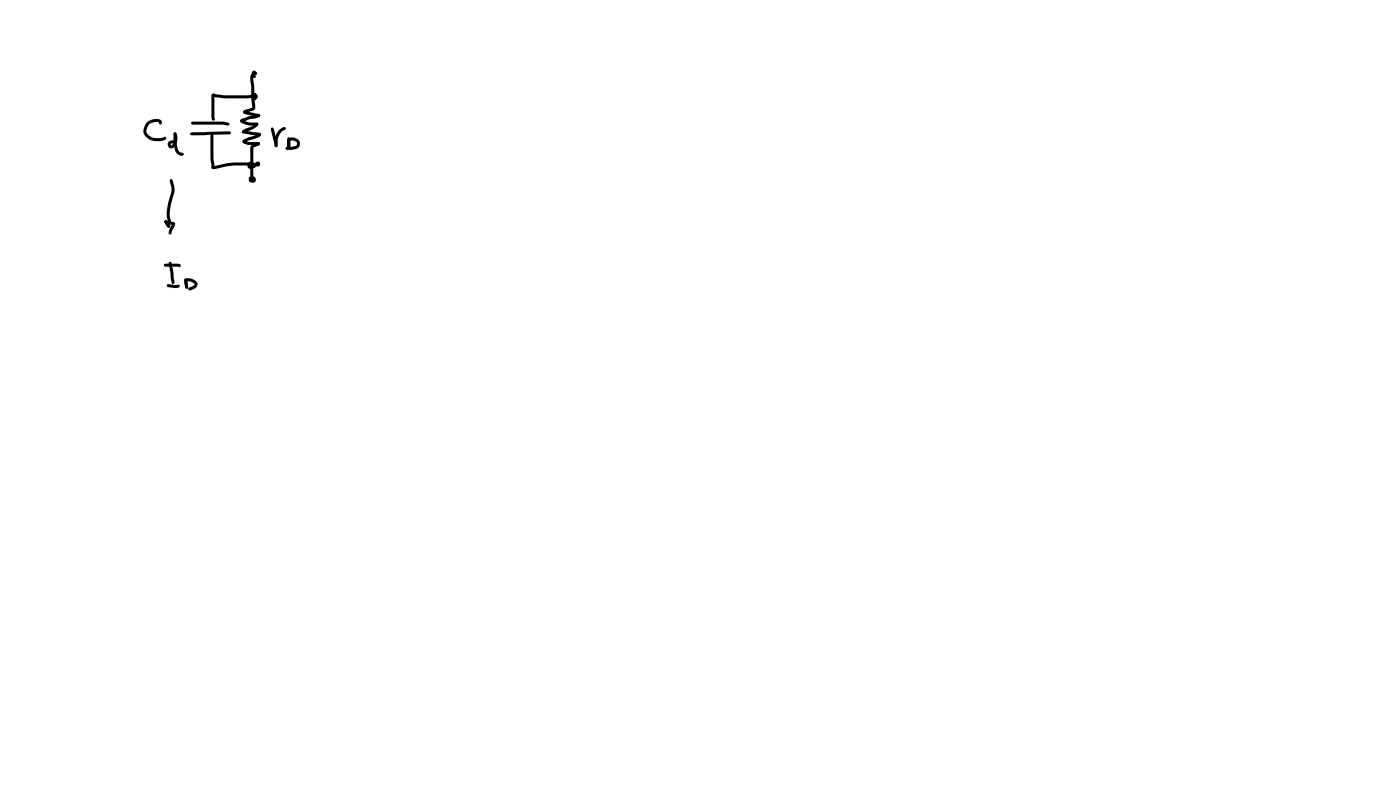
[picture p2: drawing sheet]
<svg xmlns="http://www.w3.org/2000/svg" width="337mm" height="190mm" viewBox="0 0 337 190" stroke-linecap="round" stroke-linejoin="round" font-family="sans-serif">
<g fill="#000">
<path d="M60.3 18l.6-.1a.43 .43 0 0 1 .5 .3 .43 .43 0 0 1-.3 .5l-.4-.1 .2-.2 .5 7a1.06 1.06 0 0 1-1.2 1.4l-1.2 .3 .1-.1-.3 .3-.4-.4 .3-.4 2-.7-.1 .1-.2-5-.2-1.6zM60.8 18.1l.3-.1 .2 .1 .1 .5-.3 .1-.3-.1zM60.7 17.1a.67 .67 0 0 1 .8 0 .67 .67 0 0 1 .2 .8l-.2 .1-.5-.3 .2-.1-.1 .5-.1-.1 .3 .1a.49 .49 0 0 1-.4 .6 .49 .49 0 0 1-.5-.6zM35.3 29.4a2.74 2.74 0 0 1 3.6-.3l-.1 .7h-.5l-.1-.4a2.08 2.08 0 0 0-2.3 .5 2.08 2.08 0 0 0-.4 2.3l1.3 .9 1.7 .1 .7-.2a.52 .52 0 0 1 .8 .2l-.2 .3-.8 .3-1.6 .1a2.62 2.62 0 0 1-2.9-2.8zM41.8 31.9a.67 .67 0 0 1 .8 .8 2.35 2.35 0 0 1-1.4 3 .96 .96 0 0 1-.9-.9 .96 .96 0 0 1 .6-1l.7-.1 .4 .3-.3 .4-.7 .2 .2 .3a2.17 2.17 0 0 0 .5-2.6zM41.8 31.9l.3-.1 .3 .3v1.9l.3 1.7a1.39 1.39 0 0 0 1.4 1.1 .54 .54 0 0 1-.3 .6 .54 .54 0 0 1-.6-.1l-.7-.5-.5-1-.3-1.8zM45.8 31.9l9.4-.3 .3 .3-.3 .4-9.2 .2-.2-.1zM46 29.3l7.7-.1a1.5 1.5 0 0 1 1.5 .6l-.4 .4-1.3-.3h-7.2l-.4-.3zM50.7 32.4l.2-.1 .4 .3 .1 7.9a.58 .58 0 0 1-.6-.2 .58 .58 0 0 1 0-.7l-.2-1.4zM50.9 40l3.5-.8 1.9-.2h3.4l2.3 .3-.2 .1 .3 .1-.9 .8-.4-.1-.1-.2 .2-.4-.1 .1a1.12 1.12 0 0 1 1.7-.6 .67 .67 0 0 1-.1 .8 .67 .67 0 0 1-.8 .1l-1.9-.2h-3.3l-3.3 .5a2.87 2.87 0 0 1-2.1 .3l-.2-.4zM58.3 31.4l.2-.1 3.6 .5 .4 .2 .2 .3-.3 .4-3.9-.7-.3-.3zM58.5 26.7l.3-.1 2.8 .7a.86 .86 0 0 1 .9 .4l-.3 .4-3.1-.6-.6-.3z"/>
<path d="M51 22.6l.4-.2 2.5 .5h5.5l1.3-.2-.1 .1 .3-.2 .3 .1a.63 .63 0 0 1-.2 .7 .63 .63 0 0 1-.6 .1l-6.5 .1-2.6-.4 .3-.2v5.9a.59 .59 0 0 1-.7-.2 .59 .59 0 0 1-.1-.6v-5zM60.6 22.4a.93 .93 0 0 1 1.3 .5 .93 .93 0 0 1-.6 1.2l-.1 .1a.56 .56 0 0 1-.7-.2 .56 .56 0 0 1 .1-.7l.4-.8h.5l.1 .3-.4 .9-.3-.2 .4-.3-.3-.2 .2-.1-.1-.2 .1 .1v.4h-.5l-.2-.4zM58.3 31.4l2.2-1.1 1.2-.8a.49 .49 0 0 1 .4 .5 .49 .49 0 0 1-.4 .5l-2.9 1.4 .1-.2-.4 .3-.3-.3zM60.4 34.9l1.7-.7 .4 .3-.2 .4-1.4 .6v6.7l-.4 .4-.3-.4v-6.7zM57.8 28.7l2-.8 1.4-.1 1-.4a.51 .51 0 0 1 .2 .6 .51 .51 0 0 1-.6 .3l-1.7 .3-1.8 .7 .1-.5 1.5 .6 1.9 .1 .3 .3-.1 .3-.4 .1a6 6 0 0 1-3.8-.8l-.1-.3zM58.4 33.6l4-1.6 .2 .1 .1 .5a5 5 0 0 1-2.9 1.1l-1 .5 .1-.4 1 .3h2.2l.4 .4-.4 .4-2.5-.1a1.13 1.13 0 0 1-1.3-1zM65.2 30.7l.2-.1 .4 .3 .9 3.8-.1 .6-.2 .1-.4-.4-.9-3.9zM67.1 31.2l1.3-.7 .2 .1 .1 .5a2.95 2.95 0 0 0-1.9 2.7l-.2 1.5h-.5l-.1-.3a4.6 4.6 0 0 1 1.1-3.8zM69.3 33.4a1.66 1.66 0 0 1 2.1-.1 1.66 1.66 0 0 1 .4 2.1l-.7 .4-1.2 .2h-1l-.3-.3 .3-.4 2-.2 .5-.4a1.07 1.07 0 0 0-1.6-.8v1.5l-.4 .4-.3-.4v-1.6zM69.2 33.1h.5l.1 .2v2.1l-.4 .4-.3-.4zM39.5 53.1l.4-.2 1.2 .4a.72 .72 0 0 1 .9 .2 .72 .72 0 0 1-.1 .9l-.7 1.8a.52 .52 0 0 1-.6-.2 .52 .52 0 0 1 0-.6l.8-1.6 .1 .2-1.9-.5zM39.6 53l.2-.1 .4 .3a1.21 1.21 0 0 1 .6 1.4h-.5l-.8-1.1z"/>
<path d="M40.3 54.1l.3-.1 .2 .1 .1 .4-.3 .2-.3-.1zM39.7 53.2l.5-.1 .5 .9h-.2l.3 .1 .1 .2a.49 .49 0 0 1-.5 .4 .49 .49 0 0 1-.4-.5l-.4-.6zM40.9 43.1l.2-.1 .4 .3 .5 2.1-.1 1-.9 3.2a5.5 5.5 0 0 0 .1 3.4l-.1 .4-.4 .1a6.3 6.3 0 0 1-.2-4.7l.8-3.1-.4-2.3zM59.7 39.1a1.01 1.01 0 0 1 1-.2 1.01 1.01 0 0 1 .7 .9l-.1 .4-.3 .1-.3-.2-.1-.5h-.4l.1 .5-.6-.5a.5 .5 0 0 1 .3-.5 .5 .5 0 0 1 .6 .2 .76 .76 0 0 1 .2 1 .76 .76 0 0 1-1 .3 .76 .76 0 0 1-.3-1zM59.9 42.5a.86 .86 0 0 1 1.5 .1 .86 .86 0 0 1-.8 1.3 .69 .69 0 0 1-.8-.6 .69 .69 0 0 1 .7-.8l.5 .1 .1 .3-.3 .4h-.3v-.2l.3 .1-.4-.1 .1-.4 .3 .4a.53 .53 0 0 1-.6 .3 .53 .53 0 0 1-.4-.5zM39.5 63.4h3.4a.5 .5 0 0 1 .5 .7h-3.7l-.3-.4zM40.2 68.4l2.9 .1a.66 .66 0 0 1-.2 .6 .66 .66 0 0 1-.7 .1l-1.8-.2-.3-.4zM40.6 63l.3-.1 .4 .3 .4 2.1 .3 2.6-.4 .4-.4-.4-.1-.8-.6-3.8zM44.4 67.1a2.27 2.27 0 0 1 3.1 1.2l-.2 .5-.4 .5-1.2 .5-.4-.1v-.5l1.1-.5 .4-.4a1.94 1.94 0 0 0-1.9-.7l.1-.2 .2 1.6-.3 .3-.4-.4-.2-1.5zM44.4 66.9l.2-.1 .4 .4 .2 1.8-.3 .3-.4-.3-.2-1.8z"/>
<circle cx="61" cy="39.9" r=".37"/>
<circle cx="61.7" cy="29.9" r=".37"/>
<circle cx="62.1" cy="34.5" r=".37"/>
<circle cx="62.2" cy="27.7" r=".36"/>
<circle cx="62.4" cy="32.4" r=".37"/>
<circle cx="44.9" cy="69" r=".36"/>
</g>
</svg>
